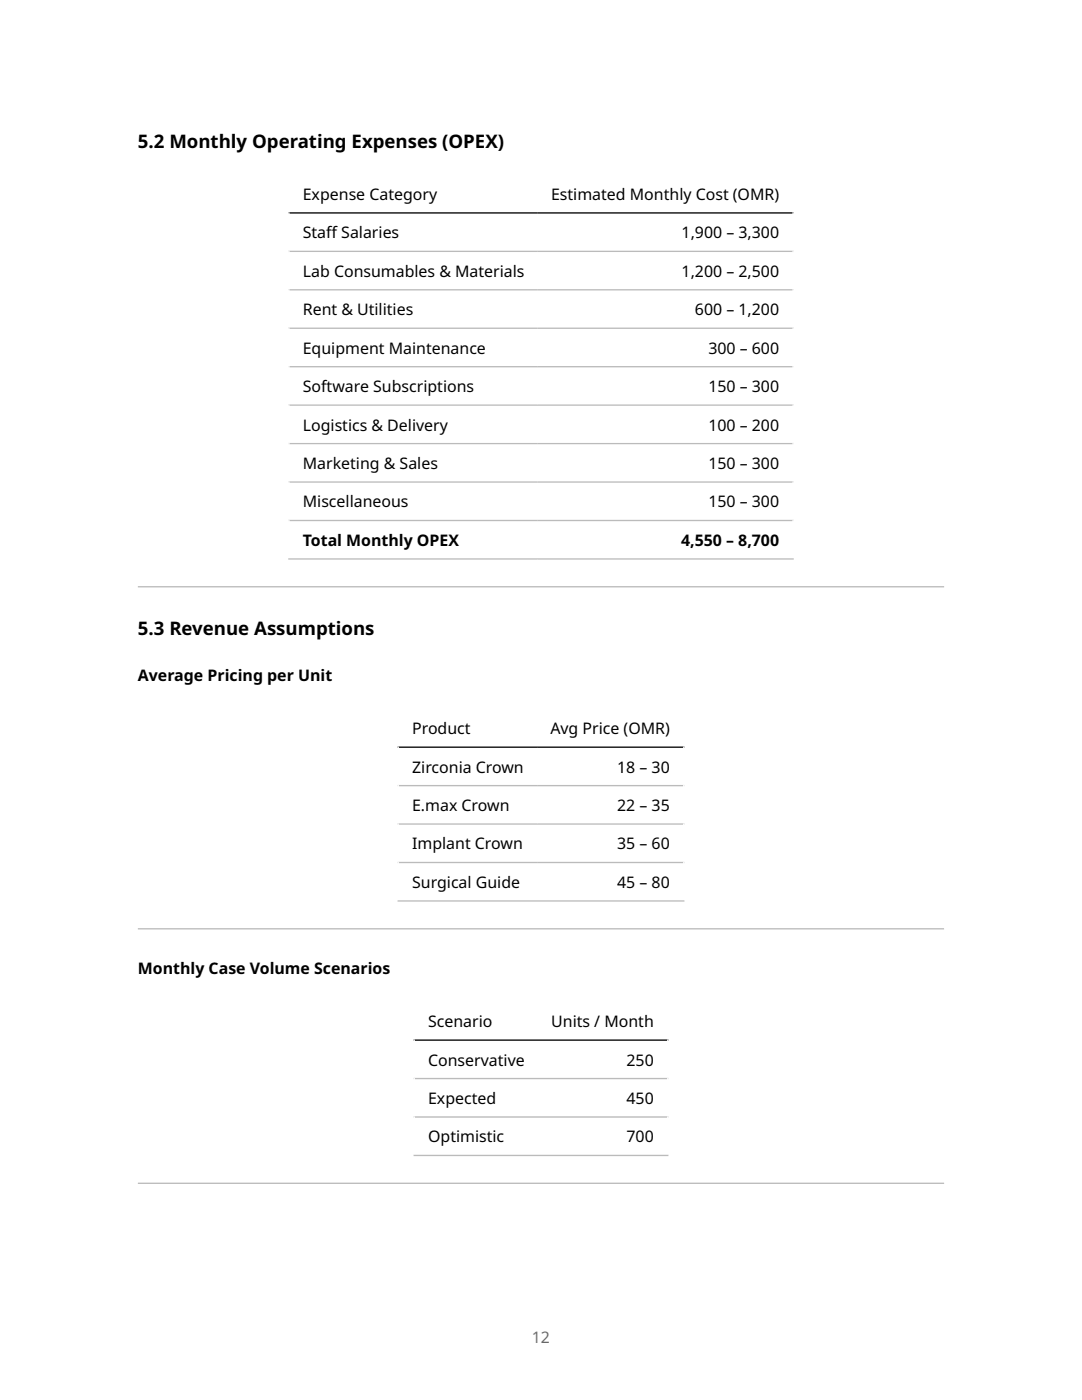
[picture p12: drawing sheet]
<svg xmlns="http://www.w3.org/2000/svg" width="216mm" height="279mm" viewBox="0 0 216 279" stroke-linecap="round" stroke-linejoin="round" font-family="sans-serif">
<defs><g id="words">
<g font-size="3.7">
<text x="27.5" y="29.6">5.2 Monthly Operating Expenses (OPEX)</text>
<text x="27.5" y="126.8">5.3 Revenue Assumptions</text>
</g>
<g font-size="3.2">
<text x="60.4" y="39.9">Expense Category</text>
<text x="110" y="39.9">Estimated Monthly Cost (OMR)</text>
<text x="60.4" y="47.6">Staf</text>
<text x="65.1" y="47.6">f Salaries</text>
<text x="136" y="47.6">1,900 – 3,300</text>
<text x="60.4" y="55.2">Lab Consumables &amp; Materials</text>
<text x="136" y="55.2">1,200 – 2,500</text>
<text x="60.4" y="62.9">Rent &amp; Utilities</text>
<text x="138.7" y="62.9">600 – 1,200</text>
<text x="60.4" y="70.6">Equipment Maintenance</text>
<text x="141.3" y="70.6">300 – 600</text>
<text x="60.4" y="78.3">Software Subscriptions</text>
<text x="141.3" y="78.3">150 – 300</text>
<text x="60.4" y="85.9">Logistics &amp; Delivery</text>
<text x="141.3" y="85.9">100 – 200</text>
<text x="60.4" y="93.6">Marketing &amp; Sales</text>
<text x="141.3" y="93.6">150 – 300</text>
<text x="60.4" y="101.3">Miscellaneous</text>
<text x="141.3" y="101.3">150 – 300</text>
<text x="60.4" y="108.9">Total Monthly OPEX</text>
<text x="135.9" y="108.9">4,550 – 8,700</text>
<text x="27.5" y="135.9">Average Pricing per Unit</text>
<text x="82.2" y="146.5">Product</text>
<text x="109.8" y="146.5">Avg Price (OMR)</text>
<text x="82.2" y="154.2">Zirconia Crown</text>
<text x="123.2" y="154.2">18 – 30</text>
<text x="82.2" y="161.9">E.max Crown</text>
<text x="123.2" y="161.9">22 – 35</text>
<text x="82.2" y="169.5">Implant Crown</text>
<text x="123.2" y="169.5">35 – 60</text>
<text x="82.2" y="177.2">Surgical Guide</text>
<text x="123.2" y="177.2">45 – 80</text>
<text x="27.5" y="194.4">Monthly Case Volume Scenarios</text>
<text x="85.4" y="205">Scenario</text>
<text x="110" y="205">Units / Month</text>
<text x="85.4" y="212.6">Conservative</text>
<text x="125" y="212.6">250</text>
<text x="85.4" y="220.3">Expected</text>
<text x="125" y="220.3">450</text>
<text x="85.4" y="228">Optimistic</text>
<text x="125" y="228">700</text>
</g>
<text font-size="3.2" fill="#6e6e6e" x="106.1" y="267.9">12</text>
</g></defs>
<path d="M57.5 34.8h100.9M57.6 34.7v77M158.3 34.7v77" fill="none" stroke="#fff" stroke-width=".26"/>
<path d="M57.5 42.5h100.9" fill="none" stroke="#000" stroke-width=".26"/>
<path d="M57.5 50.2h100.9M57.5 57.8h100.9M57.5 65.5h100.9M57.5 73.2h100.9M57.5 80.9h100.9M57.5 88.5h100.9M57.5 96.2h100.9M57.5 103.9h100.9M57.5 111.5h100.9" fill="none" stroke="#bbb" stroke-width=".26"/>
<path d="M27.5 117.2h160.9zM27.5 117h160.9v.2h-160.9z" fill-rule="evenodd" fill="#bbb"/>
<path d="M79.3 141.4h57.3M79.5 141.3v38.6M136.4 141.3v38.6" fill="none" stroke="#fff" stroke-width=".26"/>
<path d="M79.3 149.1h57.3" fill="none" stroke="#000" stroke-width=".26"/>
<path d="M79.3 156.8h57.3M79.3 164.5h57.3M79.3 172.1h57.3M79.3 179.8h57.3" fill="none" stroke="#bbb" stroke-width=".26"/>
<path d="M27.5 185.5h160.9zM27.5 185.2h160.9v.3h-160.9z" fill-rule="evenodd" fill="#bbb"/>
<path d="M82.5 199.9h50.9M82.7 199.8v30.9M133.2 199.8v30.9" fill="none" stroke="#fff" stroke-width=".26"/>
<path d="M82.5 207.6h50.9" fill="none" stroke="#000" stroke-width=".26"/>
<path d="M82.5 215.2h50.9M82.5 222.9h50.9M82.5 230.6h50.9" fill="none" stroke="#bbb" stroke-width=".26"/>
<path d="M27.5 236.3h160.9zM27.5 236h160.9v.3h-160.9z" fill-rule="evenodd" fill="#bbb"/>
<use href="#words"/>
</svg>
